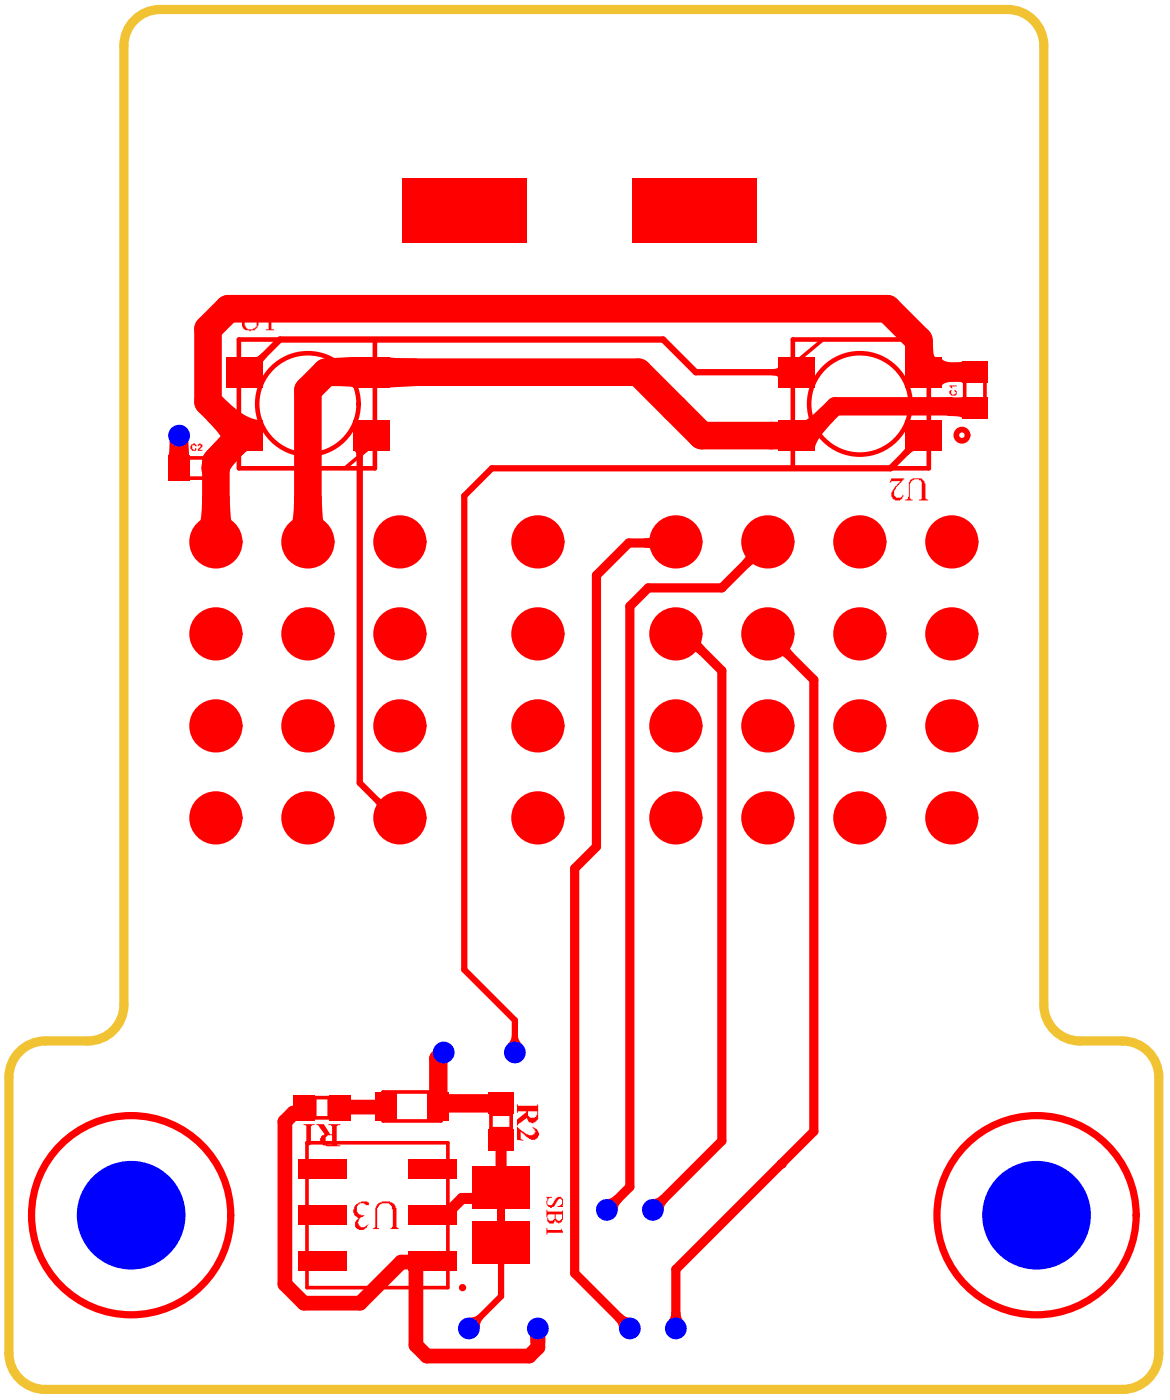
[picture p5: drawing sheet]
<svg xmlns="http://www.w3.org/2000/svg" width="108mm" height="129mm" viewBox="0 0 108 129" stroke-linecap="round" stroke-linejoin="round" font-family="sans-serif">
<path d="M12.4 1.8a3.3 3.3 0 0 1 2.3-.9h78a3.3 3.3 0 0 1 3.3 3.3v88.2a3.3 3.3 0 0 0 3.3 3.3h3.9a3.3 3.3 0 0 1 3.4 3.4v25.4a3.3 3.3 0 0 1-3.4 3.3h-99a3.3 3.3 0 0 1-3.4-3.3v-25.4a3.3 3.3 0 0 1 3.4-3.4h3.9a3.3 3.3 0 0 0 3.3-3.3v-88.2a3.3 3.3 0 0 1 1-2.4z" fill="none" stroke="#f1c232" stroke-width=".85"/>
<g fill="#f00">
<path d="M71 33.9h.2a.33 .33 0 0 0 .4-.2v1.1a.44 .44 0 0 0-.6-.3z"/>
<path d="M83.3 40.9l1 .6a.85 .85 0 0 0-.8 .4l-.7-.2 .5-.5z"/>
<path d="M83.2 31.3h2.6v1.2l.2 .3h-2.8z"/>
<path d="M86.6 32.8v.2l.4 .2 1.2 .2v1.7l-1.2 .1-.3 .1-.1 .3z"/>
<path d="M73.1 38.7a.73 .73 0 0 0 1.1-.1l1.3-1.1 1.2 1.2-.3 .3a6.1 6.1 0 0 0-1.3 1.8l-.2 .7z"/>
<path d="M15.6 40.2h1.7l.1 1.7h-1.9l.1-.4z"/>
<path d="M21.3 39.2l1.3 2.3-.4 .4a6.4 6.4 0 0 0-1.3 1.7l-.1 .6-2-2.3z"/>
<path d="M45.5 115.7h1.2a.45 .45 0 0 0-.3 .6h-.6v-.2a.33 .33 0 0 0-.3-.4z"/>
<path d="M32.5 41.5h1.2a.45 .45 0 0 0-.3 .6h-.6v-.3a.33 .33 0 0 0-.3-.3z"/>
<path d="M20.8 39.5l2 2-2 1.8-1.8-1.8z"/>
<path d="M20.8 36.9a5 5 0 0 0 3.3 1.8l-3.3 2.8a4.1 4.1 0 0 0-1.4-2.5l-.4-.3z"/>
<path d="M30 33l2.5-.2v2.8h-.4l-2.1-.1z"/>
<path d="M35.8 32.8l.4 .1 2.1 .1v2.5l-2.5 .1z"/>
<path d="M23.3 32.8a.48 .48 0 0 0 .6-.2l.2-.2 .5 .4a.86 .86 0 0 0-.5 .8z"/>
<path d="M87.4 36.6h1.1v1.9l-.3-.2h-.8z"/>
<path d="M86.8 33.4l1.5-.1 .2-.1v2l-.6-.1h-1.1z"/>
<path d="M68.6 50.6l1.2 1.2a.96 .96 0 0 0-1 .4l-.5-.6a.96 .96 0 0 0 .3-1z"/>
<path d="M59.2 49.5a.91 .91 0 0 0 1-.4l.1 1.7a1.01 1.01 0 0 0-1-.4z"/>
<path d="M64.3 58.5l.1 .5 .4 .5-.4 .8a.7 .7 0 0 0-.9-.3z"/>
<path d="M72.6 59.1a.96 .96 0 0 0 .4 1l-.6 .6a.96 .96 0 0 0-1-.4z"/>
<path d="M34.8 73.4l.4 .2h.3l-.7 .9v-.3l-.3-.4z"/>
<path d="M18.6 45.6h2.5l.1 2 .3 .9h-3.3l.3-.9z"/>
<path d="M27 45.6h2.6l.1 2 .3 .9h-3.3l.3-.9z"/>
<path d="M57.2 120.8l.3 .3 .4 .1-1 1-.1-.4-.2-.4z"/>
<path d="M61.7 120.7h.9v.4l.3 .4h-1.4l.2-.4z"/>
<path d="M48.8 122.9h1.4l-.1 .6h-1.3z"/>
<path d="M43.1 121.2l.5-.1 .4-.2 .4 .4-.2 .4-.1 .5z"/>
<path d="M47.1 95.2h.5l.1 .5 .3 .4h-1.3l.3-.4z"/>
<path d="M55.8 110.3l.4-.1 .4-.3 .6 .6-.3 .4-.1 .4z"/>
<path d="M60 110.3l.4-.1 .4-.3 .6 .6-.3 .4-.1 .4z"/>
<path d="M69.4 49.9l1.2 1.1-.5 .1-.5 .3-.6-.6 .3-.4z"/>
<path d="M60.3 49.5l.5-.1 .4-.3 .2 1.6-.5-.2-.5-.1z"/>
<path d="M71.8 58.3l.1 .5 .3 .5-.6 .6-.4-.3-.6-.1z"/>
<path d="M63.2 57.8l.6 .7-.2 1a.65 .65 0 0 0-.8-.2z"/>
<path d="M35.4 73.9a.95 .95 0 0 0 1 .2l-.8 1.5-.2-.7-.3-.4z"/>
<path d="M85.8 33.3l2.6 .1v1.7h-2.6z"/>
<path d="M71.7 39.1l.4 .1h.7v1.7l-.7 .1-.4 .1z"/>
</g>
<path d="M62.3 37.4l-.2 .2M84.9 34.2h.1M89.6 37.5l-.1-.1h-2.1h-10.6l-2.1 2.1h-1.4l-.5 .6h-1.9M89.6 34.2h-4.7M16.5 40.1l-.1 2.9M40.8 96.9l-.5 .5v4.4M46.1 101.5h-5.6l-.2 .1" fill="none" stroke="#f00" stroke-width="1.7"/>
<path d="M84.9 34.2h-.3l-.1-.1v-2.8l-2.9-2.9h-60.6l-1.9 1.9v6.7l3.1 3.1M19.8 43h.1M22.2 40.1h.3M22.2 40.1l-2.3 2.3v7.4M71.9 40.1h-7.4l-5.8-5.9h-28.7l-1.7 1.7v13.9" fill="none" stroke="#f00" stroke-width="2.5"/>
<path d="M84.9 40.1l-3 3h-36.7l-2.5 2.5v43.6l4.7 4.6v3M46.1 113.8v5.4l-3 3" fill="none" stroke="#f00" stroke-width=".57"/>
<path d="M22.5 34.2h.2l3-3h35.3l3 3h7.9M34.1 40.1l-1 1v30.9l3.2 3.2h.5" fill="none" stroke="#f00" stroke-width=".58"/>
<path d="M26.2 118.1l1.7 1.8M27 102.4l-.8 .8M35.5 101.8l-4.2 .1M38.5 116l-.1 .1M38.5 116l-.2 .2M38.5 116h1.3M38.3 123.7l.9 1M49.5 122.2v1.7l-.8 .8" fill="none" stroke="#f00" stroke-width="1.4"/>
<path d="M36.8 74.8v.4M41.5 111.2v.2M42.5 110.2h1.4M44.9 109.2h1.2M46.1 104.8v3.9l-.3 .4" fill="none" stroke="#f00" stroke-width="1"/>
<path d="M62.1 49.9h-4.3l-2.9 3v25l-2.1 2v37.2l5.1 5.1M70.6 58.3l4.2 4.2v41.6l-3 3M66.4 61.7v43.2l-6.4 6.4M62.2 116.7v5.5" fill="none" stroke="#f00" stroke-width=".85"/>
<circle cx="71.8" cy="107.1" r=".42" fill="#f00"/>
<path d="M62.2 58.3h.8l3.4 3.4M66.4 54.1h-6.8l-1.7 1.7v53.4l-2.1 2.1M71.8 107.1l-9.6 9.6" fill="none" stroke="#f00" stroke-width=".85"/>
<circle cx="70.6" cy="49.8" r=".42" fill="#f00"/>
<path d="M62.2 49.8l-.1 .1M70.6 49.8l-4.2 4.3" fill="none" stroke="#f00" stroke-width=".85"/>
<path d="M40.8 96.8v.1M40.3 101.6v.2" fill="none" stroke="#f00" stroke-width="1.7"/>
<path d="M41.5 111.4l-.4 .4h-1.3M42.5 110.2l-1 1M44.9 109.2l-1 1" fill="none" stroke="#f00" stroke-width="1"/>
<path d="M26.2 103.2v14.9M27.9 101.9v.1l-.3 .4h-.6M38.3 116.2v7.5M38.4 116.1h-1.5l-3.8 3.8h-5.2M39.2 124.7h9.5" fill="none" stroke="#f00" stroke-width="1.4"/>
<g fill="#00f">
<circle cx="57.9" cy="122.2" r="1"/>
<circle cx="62.2" cy="122.2" r="1"/>
<circle cx="49.5" cy="122.2" r="1"/>
<circle cx="43.1" cy="122.2" r="1"/>
<circle cx="40.8" cy="96.8" r="1"/>
<circle cx="16.5" cy="40.1" r="1"/>
<circle cx="47.3" cy="96.8" r="1"/>
<circle cx="19.9" cy="75.2" r="1.19"/>
<circle cx="95.3" cy="111.8" r="5"/>
<circle cx="12.1" cy="111.8" r="5"/>
<circle cx="55.8" cy="111.3" r="1"/>
<circle cx="60" cy="111.3" r="1"/>
<circle cx="49.5" cy="49.8" r="1.19"/>
<circle cx="49.5" cy="58.3" r="1.19"/>
<circle cx="49.5" cy="66.8" r="1.19"/>
<circle cx="49.5" cy="75.2" r="1.19"/>
<circle cx="79.1" cy="49.8" r="1.19"/>
<circle cx="87.5" cy="49.8" r="1.19"/>
<circle cx="62.2" cy="75.2" r="1.19"/>
<circle cx="70.6" cy="75.2" r="1.19"/>
<circle cx="87.5" cy="75.2" r="1.19"/>
<circle cx="70.6" cy="49.8" r="1.19"/>
<circle cx="62.2" cy="66.8" r="1.19"/>
<circle cx="70.6" cy="66.8" r="1.19"/>
<circle cx="62.2" cy="49.8" r="1.19"/>
<circle cx="79.1" cy="58.3" r="1.19"/>
<circle cx="87.5" cy="58.3" r="1.19"/>
<circle cx="87.5" cy="66.8" r="1.19"/>
<circle cx="79.1" cy="66.8" r="1.19"/>
<circle cx="70.6" cy="58.3" r="1.19"/>
<circle cx="79.1" cy="75.2" r="1.19"/>
<circle cx="62.2" cy="58.3" r="1.19"/>
<circle cx="36.8" cy="75.2" r="1.19"/>
<circle cx="28.3" cy="75.2" r="1.19"/>
<circle cx="28.3" cy="66.8" r="1.19"/>
<circle cx="19.9" cy="49.8" r="1.19"/>
<circle cx="19.9" cy="58.3" r="1.19"/>
<circle cx="28.3" cy="58.3" r="1.19"/>
<circle cx="36.8" cy="58.3" r="1.19"/>
<circle cx="36.8" cy="66.8" r="1.19"/>
<circle cx="19.9" cy="66.8" r="1.19"/>
<circle cx="28.3" cy="49.8" r="1.19"/>
<circle cx="36.8" cy="49.8" r="1.19"/>
</g>
<g fill="#f00">
<path d="M71.6 32.8h3.3v2.8h-3.3z" fill-rule="evenodd"/>
<path d="M83.2 32.8h3.4v2.9h-3.4z" fill-rule="evenodd"/>
<path d="M71.6 38.6h3.3v2.9h-3.3z" fill-rule="evenodd"/>
<path d="M83.2 38.6h3.4v2.9h-3.4z" fill-rule="evenodd"/>
<path d="M37.6 110.9h4.4v1.7h-4.4z" fill-rule="evenodd"/>
<path d="M37.6 106.7h4.4v1.7h-4.4z" fill-rule="evenodd"/>
<path d="M27.4 106.7h4.4v1.7h-4.4z" fill-rule="evenodd"/>
<path d="M27.4 110.9h4.4v1.7h-4.4z" fill-rule="evenodd"/>
<path d="M27.4 115.1h4.4v1.8h-4.4z" fill-rule="evenodd"/>
<path d="M37.6 115.1h4.4v1.8h-4.4z" fill-rule="evenodd"/>
<path d="M30.3 100.7h2v2.3h-2z" fill-rule="evenodd"/>
<path d="M26.9 100.7h2v2.3h-2z" fill-rule="evenodd"/>
<path d="M34.5 100.4h2v2.7h-2z" fill-rule="evenodd"/>
<path d="M39.3 100.4h2v2.7h-2z" fill-rule="evenodd"/>
<path d="M15.4 41.9h2v2.3h-2z" fill-rule="evenodd"/>
<path d="M18.8 41.9h2v2.3h-2z" fill-rule="evenodd"/>
<path d="M37 16.4h11.4v5.9h-11.4z" fill-rule="evenodd"/>
<path d="M58.1 16.4h11.5v5.9h-11.5z" fill-rule="evenodd"/>
<path d="M44.9 100.5h2.3v2h-2.3z" fill-rule="evenodd"/>
<path d="M44.9 103.8h2.3v2h-2.3z" fill-rule="evenodd"/>
<path d="M45.7 110.7h.7v2.1h-.7z" fill-rule="evenodd"/>
<path d="M43.4 112.4h5.3v3.9h-5.3z" fill-rule="evenodd"/>
<path d="M43.4 107.3h5.3v3.9h-5.3z" fill-rule="evenodd"/>
<path d="M32.5 38.6h3.3v2.9h-3.3z" fill-rule="evenodd"/>
<path d="M20.8 38.6h3.4v2.9h-3.4z" fill-rule="evenodd"/>
<path d="M32.5 32.8h3.3v2.8h-3.3z" fill-rule="evenodd"/>
<path d="M20.8 32.8h3.4v2.8h-3.4z" fill-rule="evenodd"/>
<path d="M88.5 36.5h2.3v2h-2.3z" fill-rule="evenodd"/>
<path d="M88.5 33.2h2.3v2h-2.3z" fill-rule="evenodd"/>
</g>
<g fill="#f00">
<circle cx="49.5" cy="75.2" r="2.12"/>
<circle cx="49.5" cy="58.3" r="2.12"/>
<circle cx="49.5" cy="66.8" r="2.12"/>
<circle cx="49.5" cy="49.8" r="2.12"/>
<circle cx="87.5" cy="75.2" r="2.12"/>
<circle cx="87.5" cy="58.3" r="2.12"/>
<circle cx="87.5" cy="49.8" r="2.12"/>
<circle cx="70.6" cy="75.2" r="2.12"/>
<circle cx="79.1" cy="75.2" r="2.12"/>
<circle cx="79.1" cy="58.3" r="2.12"/>
<circle cx="79.1" cy="66.8" r="2.12"/>
<circle cx="87.5" cy="66.8" r="2.12"/>
<circle cx="79.1" cy="49.8" r="2.12"/>
<circle cx="70.6" cy="49.8" r="2.12"/>
<circle cx="62.2" cy="49.8" r="2.12"/>
<circle cx="62.2" cy="75.2" r="2.12"/>
<circle cx="62.2" cy="58.3" r="2.12"/>
<circle cx="62.2" cy="66.8" r="2.12"/>
<circle cx="70.6" cy="66.8" r="2.12"/>
<circle cx="70.6" cy="58.3" r="2.12"/>
<circle cx="36.8" cy="75.2" r="2.12"/>
<circle cx="28.3" cy="66.8" r="2.12"/>
<circle cx="28.3" cy="75.2" r="2.12"/>
<circle cx="19.9" cy="75.2" r="2.12"/>
<circle cx="19.9" cy="49.8" r="2.12"/>
<circle cx="28.3" cy="58.3" r="2.12"/>
<circle cx="19.9" cy="58.3" r="2.12"/>
<circle cx="19.9" cy="66.8" r="2.12"/>
<circle cx="36.8" cy="58.3" r="2.12"/>
<circle cx="28.3" cy="49.8" r="2.12"/>
<circle cx="36.8" cy="49.8" r="2.12"/>
<circle cx="36.8" cy="66.8" r="2.12"/>
</g>
<path d="M22 31.2h12.5v11.9h-12.5zM72.9 31.2h12.5v11.9h-12.5z" fill="none" stroke="#f00" stroke-width=".42"/>
<g fill="none" stroke="#f00" stroke-width=".33">
<path d="M75.7 31.2l-2.8 2.4M88.7 34.2h1.9v3.5h-1.9zM88.7 37h1.9M88.7 34.9h1.9M16.3 42.1h3.5v1.9h-3.5zM17 42.1v1.9M19.1 42.1v1.9M34.5 40.7l-2.8 2.4M27.9 101h3.5v1.8h-3.5zM28.2 105.1h13v13.3h-13zM28.9 101v1.8M30.3 101v1.8"/>
<path d="M35.2 100.4h5.4v2.7h-5.4zM45.2 101.4h1.8v3.4h-1.8zM45.2 103.8h1.8M45.2 102.5h1.8"/>
</g>
<path d="M38.2 17.5h9v3.8h-9zM59.3 17.5h9.1v3.8h-9.1zM46.1 110.1v3.3" fill="none" stroke="#f00" stroke-width=".67"/>
<g fill="#f00">
<path d="M43.4 112.4h5.3v3.9h-5.3z" fill-rule="evenodd"/>
<path d="M43.4 107.3h5.3v3.9h-5.3z" fill-rule="evenodd"/>
</g>
<g fill="#f00">
<path d="M83.7 44.2l.2-.1v-.1h.4a.38 .38 0 0 1 .6 .2v.1a.56 .56 0 0 1 .2 .5v1.1h.3v.1h-.9v-.1h.3v-1.1a.56 .56 0 0 0-.2-.6 .64 .64 0 0 0-.7 0 .64 .64 0 0 0-.2 .6v1.1h.2v.1h-.7l.4-.3v-1.4h.1z"/>
<path d="M82 44h1.2l-.4 .4a1.23 1.23 0 0 0-.6 1.2h.1a.36 .36 0 0 0 .6 .1l.2-.3v.1a.56 .56 0 0 1-.7 .5 .56 .56 0 0 1-.4-.6l.2-.6 .6-.5h-.8l-.2 .1z"/>
<path d="M34.7 110.8a1.44 1.44 0 0 1 1.5-.1l.2 .2v.2h.1v1.8l.3 .1h-1.1h.3l.1-.2v-1.5l-.1-.1v-.3l-.1-.1a.44 .44 0 0 0-.6-.1h-.1a.77 .77 0 0 0-.5 .9v1.4h.3h-.8l.3-.1v-1.8z"/>
<path d="M32.7 110.8a.93 .93 0 0 1 1.2-.2v.2h-.2a.51 .51 0 0 0-.8 0 .51 .51 0 0 0 .1 .8v.1l.5 .1v.1a.59 .59 0 0 0-.5 .8h.1a.34 .34 0 0 0 .6 0l.1-.2 .1 .1-.1 .2a.59 .59 0 0 1-1.1 .1v-.1a.6 .6 0 0 1 .2-.7l.1-.1-.3-.1v-.1a.48 .48 0 0 1-.1-.7z"/>
<path d="M27.9 103.4h1v.1h-.2l-.1 .1v1.4l.1 .1h.2l-.6 .3h-.1v-1.8l-.3-.1z"/>
<path d="M17.6 40.9l.3-.1 .2 .2h-.2a.19 .19 0 0 0-.2 0 .19 .19 0 0 0 .1 .3v.1h.1v-.2l.2 .1a.31 .31 0 0 1-.4 .2 .31 .31 0 0 1-.2-.4z"/>
<path d="M18.2 40.9h.1a.22 .22 0 0 1 .2 0 .22 .22 0 0 1 .1 .2l-.2 .2v.1h.2v.1h-.4v-.2l.2-.2v-.1h-.2z"/>
<path d="M44.5 18.4h.8l-.2 .1v1.8h.4l.2-.2v-.1h.1v.4h-1.7v-.4h.1a.3 .3 0 0 0 .3 .3h.3v-1.8z"/>
<path d="M41.4 18.5l.3-.1h.5v.2h-.2a.4 .4 0 0 0-.6 .1 .4 .4 0 0 0 .1 .6l.1 .1h.3v.1a.44 .44 0 0 0-.4 .5v.1a.38 .38 0 0 0 .5 .1l.1-.2 .1 .1-.2 .3h-.2v.1h-.3v-.1a.32 .32 0 0 1-.3-.4l.3-.5a.35 .35 0 0 1-.4-.5v-.2z"/>
<path d="M39.8 18.5h.2a.42 .42 0 0 1 .7 0v.2l-.3-.1a.24 .24 0 0 0-.3-.1 .24 .24 0 0 0-.2 .2 .34 .34 0 0 0 0 .6l.4 .3h.3l-.3 .8h-.8l.2-.3h.6l.1-.2-.3-.1a.77 .77 0 0 1-.5-.9h.1v-.2z"/>
<path d="M65.7 18.4h.9a.3 .3 0 0 0-.4 .4v1.5h.5l.2-.3h.1l-.1 .4h-1.6v-.4h.1v.1l.2 .2h.4v-1.8z"/>
<path d="M62.5 18.5h.2a.45 .45 0 0 1 .7 .1h-.3v-.1a.38 .38 0 0 0-.5 .2h-.1a.46 .46 0 0 0 .3 .6v.1h.3v.1a.45 .45 0 0 0-.4 .2 .45 .45 0 0 0 .1 .5 .46 .46 0 0 0 .6-.2v.1l-.3 .3a.45 .45 0 0 1-.7-.2v-.3l.3-.3-.4-.2v-.4v-.2z"/>
<path d="M47.5 103.7l.3 .2 .6 .3a.56 .56 0 0 0 .6 .2l.2-.2v-.4l-.2-.1h.1a.42 .42 0 0 1 .4 .5h.1a.61 .61 0 0 1-.8 .6h-.2v-.1l-.2-.1-.5-.5v.7h.2v.1l-.6-.1z"/>
<path d="M50.3 110.1h.5v.1h-.3l-.1 .2a.24 .24 0 0 0-.1 .3 .24 .24 0 0 0 .3 .1h.2l.2-.4a.45 .45 0 0 1 .5-.3l.1 .1a.44 .44 0 0 1 .2 .6h-.1l.1 .2h-.5v-.1a.34 .34 0 0 0 .4-.4v-.1a.22 .22 0 0 0-.3-.2 .22 .22 0 0 0-.1 .3h-.1v.2h-.1l-.1 .2-.2 .1v.1a.51 .51 0 0 1-.5-.8z"/>
<path d="M50.3 113v.1h1.3v-.1l.2 .4h-1.5v.1z"/>
<path d="M21.9 28.3h.9v.1l-.3 .1v1.5h.1a.32 .32 0 0 0 .4 .3h.3v-.1a.32 .32 0 0 0 .3-.4v-1.3l-.3-.1v-.1h.7v.1l-.2 .1v1.5h-.1v.1l-.3 .3h-.3l-.1 .1-.2-.1a.63 .63 0 0 1-.6-.9v-.9v-.2h-.3z"/>
<path d="M24.4 28.6l.6-.3v2h.2v.1h-.8v-.1h.3v-1.7z"/>
<path d="M87.4 35.9l.2 .1h-.1v.1a.22 .22 0 0 0 .2 .2 .22 .22 0 0 0 .2-.3h-.2l.1-.1a.28 .28 0 0 1 .2 .4 .28 .28 0 0 1-.4 .1l-.1-.1a.24 .24 0 0 1-.2-.2 .24 .24 0 0 1 .1-.2z"/>
<path d="M87.3 35.5h.7h-.4v.2h-.1z"/>
<path d="M47.9 74.8h.8v.2l-.1-.2h-.2v.9h.1h-.4h.1v-.9h-.2l-.1 .2z"/>
<path d="M49.7 74.9l.1-.1a.25 .25 0 0 1 .3 0 .25 .25 0 0 1 .1 .3l-.2 .4-.3 .1h.6l-.1 .1h-.6l.4-.4a.24 .24 0 0 0 .1-.3 .24 .24 0 0 0-.3-.1l-.1 .2z"/>
<path d="M50.6 74.8h.4l-.1 .1h-.3v.2a.32 .32 0 0 1 .3 .4v.1l-.2 .1v.1h-.2l-.1-.2 .3 .1a.26 .26 0 0 0 .1-.3 .26 .26 0 0 0-.2-.2v-.1h-.2z"/>
<path d="M47.9 57.9h.7l.1 .1-.1-.1h-.3v.9h.2h-.4h.1v-.9h-.2l-.1 .1z"/>
<path d="M49.7 57.9h.1v-.1a.35 .35 0 0 1 .4 .5l-.5 .4h.5l.1-.1-.1 .2h-.6l.3-.3a.33 .33 0 0 0 .1-.5h-.3v.1z"/>
<path d="M50.5 57.9h.5l-.3 1h-.1l.2-.9h-.3l-.1 .1-.1-.1z"/>
<path d="M47.9 66.3h.7v.2v-.2h-.3v1h.2h-.4h.1v-1h-.2l-.1 .2z"/>
<path d="M49.7 66.3h.1h.2a.27 .27 0 0 1 .2 .3 .27 .27 0 0 1-.2 .2l-.1 .3-.2 .1h.5l.1-.1-.1 .2h-.6l.3-.3 .2-.4a.22 .22 0 0 0-.2-.2 .22 .22 0 0 0-.2 .2h-.1h.1z"/>
<path d="M47.9 49.4h.7l.1 .2-.1-.2h-.3v.9h.2h-.4h.1v-.9h-.2l-.1 .2z"/>
<path d="M49.7 49.4h.1a.25 .25 0 0 1 .4 .1 .25 .25 0 0 1-.1 .3l-.1 .3-.3 .2h.5l.1-.1-.1 .1h-.6l.4-.4a.24 .24 0 0 0 .1-.3 .24 .24 0 0 0-.3-.1l-.1 .2z"/>
<path d="M86.4 74.8h.8v.3h-.1v-.2h-.3v.7l.2 .2h-.5v-.1h.2v-.8h-.3v.2z"/>
<path d="M88.2 74.9l.3-.1v.9h.2v.1h-.5v-.1h.2v-.8z"/>
<path d="M86.4 57.9h.7v.1l-.3-.1v.9h.2h-.5h.1v-.9h-.1l-.2 .1z"/>
<path d="M88.2 57.9h.1v-.1l.3 .1v.3l-.1 .1a.26 .26 0 0 1 .2 .3 .26 .26 0 0 1-.3 .2v.1h-.2l-.1-.1 .1-.1a.24 .24 0 0 0 .2 .1 .24 .24 0 0 0 .2-.2l-.1-.2h-.3v-.1l.3-.1a.19 .19 0 0 0-.1-.2 .19 .19 0 0 0-.2 0h-.1h.1z"/>
<path d="M86.3 49.4h.8v.3v-.2h-.3v.8l.1 .1h-.4v-.1h.1v-.8h-.2l-.1 .2z"/>
<path d="M69 74.8h.9v.2l-.2-.2h-.2v.9h.1h-.4h.2v-.9h-.2l-.2 .2z"/>
<path d="M70.9 74.9l.2-.2v1h.2h-.4h.2v-.8z"/>
<path d="M71.7 74.8l.1-.1 .1 .1a.17 .17 0 0 1 .2 .2 .17 .17 0 0 1-.2 .1v.1h.2a.34 .34 0 0 1-.3 .5v.1h-.1l-.1-.2 .2 .1a.22 .22 0 0 0 .2-.2 .22 .22 0 0 0-.3-.2l.2-.2v-.2h-.2l-.1 .1z"/>
<path d="M77.5 74.8h.8v.2l-.1-.2h-.3v.9h.2h-.4h.1v-.9h-.2l-.1 .2z"/>
<path d="M79.4 74.9l.2-.2v1h.2h-.4h.1v-.8z"/>
<path d="M77.5 57.9h.8v.2v-.1h-.3v.8h.2v.1h-.5l.1-.1v-.8h-.2v.1h-.1z"/>
<path d="M79.4 57.9a.34 .34 0 0 1 .5 .2l-.1 .3-.4 .3h.5v-.1v.3h-.6l.2-.3a.56 .56 0 0 0 .2-.6h-.3v.1h-.1z"/>
<path d="M80.1 58l.4-.1v.9v.1h-.3l.1-.1v-.8z"/>
<path d="M77.5 66.3h.8v.2l-.1-.2h-.3v1h.2h-.4l.1-.1v-.9h-.2l-.1 .2z"/>
<path d="M79.3 66.3h.1h.2a.28 .28 0 0 1 .2 .3 .28 .28 0 0 1-.2 .2l-.1 .3-.1 .1h.4l.1-.1-.1 .2h-.6l.3-.3v-.2h.1l.1-.2a.22 .22 0 0 0-.2-.2 .22 .22 0 0 0-.2 .2h-.1z"/>
<path d="M86.3 66.3h.8v.3v-.2h-.3v.9l.1 .1h-.4v-.1h.1v-.9h-.2l-.1 .2z"/>
<path d="M88.1 66.4l.2-.1a.22 .22 0 0 1 .3 .1 .22 .22 0 0 1 0 .3v.1l-.4 .4h.5v-.1v.3h-.6l.2-.5a.27 .27 0 0 0 .2-.3 .27 .27 0 0 0-.3-.2l-.1 .2z"/>
<path d="M77.5 49.4h.8v.3v-.2h-.4v.8h.2v.1h-.4v-.1h.1v-.8h-.3v.2z"/>
<path d="M79.4 49.4h.2a.34 .34 0 0 1 0 .6l-.2 .3h.4l.1-.1-.1 .2h-.6l.4-.5a.24 .24 0 0 0 .1-.3 .24 .24 0 0 0-.3-.1l-.1 .2z"/>
<path d="M80.1 49.4h.3a.34 .34 0 0 1 0 .6l-.3 .3h.4l.1-.1-.1 .2h-.6l.4-.3v-.2a.23 .23 0 0 0 .1-.3 .23 .23 0 0 0-.3-.1l-.2 .2z"/>
<path d="M69 49.4h.8v.2l-.1-.2h-.2v.9h.1h-.4h.2v-.9h-.3l-.1 .2z"/>
<path d="M70.9 49.5l.2-.2v1h.1h-.3h.2v-.7z"/>
<path d="M60.6 49.4h.7v.2l-.1-.2h-.2v.9h.2h-.5h.2v-.9h-.2l-.1 .2z"/>
<path d="M62.4 49.5l.3-.2v1h.1h-.4h.2v-.7z"/>
<path d="M60.9 74.8h.9v.2h-.1v-.2h-.3v.9h.1h-.4h.1v-.9h-.2v.2h-.1z"/>
<path d="M62.8 74.8h.5l-.4 1 .3-.9h-.4l-.1 .1z"/>
<path d="M60.9 57.9h.9v.1l-.2-.1h-.2v.9h.1h-.4h.1v-.9h-.1l-.1 .1h-.1z"/>
<path d="M60.9 66.3h.9v.2l-.2-.2h-.2v1h.2h-.4v-1h-.1l-.1 .2h-.1z"/>
<path d="M69 66.3h.8v.3v-.2h-.3v.9h.1v.1h-.4v-.1h.2v-.9h-.4v.2z"/>
<path d="M70.9 66.4l.2-.1v1l.1 .1h-.3l.2-.2v-.7z"/>
<path d="M69 57.9h.9v.1l-.2-.1h-.2v.9h.1h-.4h.2v-.9h-.3l-.1 .1z"/>
<path d="M70.9 58l.2-.2v1h.2h-.4h.2v-.8z"/>
<path d="M71.7 57.9h.5l-.1 .1h-.4v.1a.32 .32 0 0 1 .4 .5v.1l-.3 .1v.1h-.1l-.1-.2 .2 .1a.26 .26 0 0 0 .2-.3 .26 .26 0 0 0-.3-.2v-.1h-.1z"/>
<path d="M36.2 75.6h.3l-.2 .1v.3h.8l.1-.2v.4l-.1-.1h-.8v.3h.2h-.3z"/>
<path d="M36.2 74.1h.2v.4h.1a.34 .34 0 0 1 .4-.4 .34 .34 0 0 1 .3 .4v.1h-.1a.24 .24 0 0 0 0-.2 .24 .24 0 0 0-.2-.2l-.3 .2v.2l-.4-.1z"/>
<path d="M27.7 67.5h.3l-.2 .2v.2h1v-.1v.4v-.2h-1v.3l.2 .1h-.3z"/>
<path d="M27.8 66.1a.38 .38 0 0 1 .5 .2l.4 .2v-.4l-.1-.1 .2 .1v.6l-.5-.4a.24 .24 0 0 0-.2-.1 .24 .24 0 0 0-.2 .1v.2l.2 .1h-.2l-.2-.2z"/>
<path d="M27.7 76h.3v.1h-.2v.2h1v-.1v.5v-.2h-1v.2l.2 .1h-.3z"/>
<path d="M27.7 74.7h1l.1-.2v.5v-.2h-.9v.2h-.1z"/>
<path d="M19.3 76h.2l-.1 .2v.1h.9v-.1v.5v-.2h-.9v.2l.1 .1h-.2z"/>
<path d="M19.3 74.7h1v-.2v.5v-.2h-.8v.2z"/>
<path d="M19.4 73.8a.38 .38 0 0 1 .5 .2l.3 .2v-.4l-.1-.1 .2 .1v.6l-.3-.4a.33 .33 0 0 0-.5 0v.2l.1 .1h-.2v-.2h-.1z"/>
<path d="M19.3 50.6h.2l-.1 .1v.2h.8l.1-.1v.4l-.1-.2h-.8v.3l.1 .1h-.2z"/>
<path d="M19.3 49.2h1v.3l-.1-.2h-.7v.2z"/>
<path d="M19.3 48.5h1v-.1v.3h-.8z"/>
<path d="M29.2 57.9h.4h-.1v.9h.2l.1-.2h.1v.2h-.9v-.2l.1 .2h.3v-.9z"/>
<path d="M27.7 57.9l.3-.1 .1 .2-.3-.1a.24 .24 0 0 0-.1 .2 .24 .24 0 0 0 0 .2h.2v.1l-.2 .1a.24 .24 0 0 0 .1 .2 .24 .24 0 0 0 .3-.1l-.2 .2a.21 .21 0 0 1-.3 0 .21 .21 0 0 1 .1-.3v-.1a.22 .22 0 0 1-.2-.2 .22 .22 0 0 1 .2-.2z"/>
<path d="M26.7 57.9h.6l-.3 .4a.25 .25 0 0 0-.1 .3 .25 .25 0 0 0 .3 .1l.1-.1a.3 .3 0 0 1-.3 .3v-.1a.24 .24 0 0 1-.3-.1 .24 .24 0 0 1 .1-.3l.4-.4h-.5z"/>
<path d="M20.7 57.9h.4h-.1v.9h.2l.1-.2v.2h-.8v-.2l.1 .2h.2v-.9z"/>
<path d="M19.1 57.9l.4-.1v.2l-.2-.1a.22 .22 0 0 0-.2 .2 .22 .22 0 0 0 .3 .2l-.2 .2v.2h.3v-.1v.1l-.1 .2h-.2l-.2-.2v-.1l.2-.1-.2-.1v-.4z"/>
<path d="M18.3 57.9h.4h-.2v.8h.2l-.3 .2v-1z"/>
<path d="M19.3 67.2h.2l-.1 .1v.2h.9v-.1v.4v-.1h-.9v.2h.1v.1h-.2z"/>
<path d="M36.2 56.9h.1v.2h.8v-.2l-.1-.1h.2v.8h-.2v-.1h.1v-.2h-.8l-.1 .1z"/>
<path d="M36.2 58.6h.1v.2h.8v-.2l.1 .3h-.9v.2h-.1z"/>
<path d="M36.2 59.5l.9 .3v-.4v-.1h-.1l.2 .1v.5l-1-.3z"/>
<path d="M27.7 50.6h.3v.1h-.2v.2h1v.4l-.1-.2h-.9v.3h.2h-.3z"/>
<path d="M27.8 49.2a.38 .38 0 0 1 .5 .1l.4 .2v.1v-.4l-.1-.1 .2 .1v.6l-.5-.6h-.4v.2h-.1l.2 .2-.1 .1a.33 .33 0 0 1-.1-.5z"/>
<path d="M36.2 50.6h.3v.1h-.2v.2h.9v.4l-.1-.2h-.8v.3h.2h-.3z"/>
<path d="M36.2 49.2h.3l.1 .1a.34 .34 0 0 1 .6 0v.4h-.1v-.2h.1l-.1-.3h-.3l-.1 .3a.22 .22 0 0 0-.2-.2 .22 .22 0 0 0-.2 .2l.2 .2-.3-.2z"/>
<path d="M36.2 65.5l.1 .1h.8v-.3h-.1v-.1h.2v.9h-.2l.1-.1v-.3h-.8v.2h-.1z"/>
<path d="M36.2 67l.4 .4a.33 .33 0 0 0 .5-.1l-.1-.3a.3 .3 0 0 1 .2 .5 .3 .3 0 0 1-.5 0l-.3-.3v.4l.1 .1-.3-.1z"/>
<path d="M36.2 67.8h.2v.1a.21 .21 0 0 0 0 .3 .21 .21 0 0 0 .3-.2v-.1l.1 .1a.18 .18 0 0 0 .2 .2 .18 .18 0 0 0 .1-.3v-.1v.1a.24 .24 0 0 1 .1 .2 .24 .24 0 0 1-.2 .2l-.1-.1-.3 .2-.3-.1z"/>
<path d="M30.1 104.4v.1a.44 .44 0 0 0-.2 .6l.2 .2h.4v-.9zM29.1 103.4h.7l.6 .9h.1v-.7v-.1h-.3v-.1h1.1v.1h-.3v.1v1.7h.3v.1h-1.3l-.1-.1h-.2l-.1-.1a.38 .38 0 0 1-.2-.5h.1l.1-.3 .3-.1-.5-.7-.3-.1z"/>
<path d="M43 19.5a.48 .48 0 0 0-.2 .4 .48 .48 0 0 0 .3 .4h.3v-.8l-.2-.1zM43.1 18.4h.9a.3 .3 0 0 0-.3 .4v1.3l.1 .3h.2h-1a.55 .55 0 0 1-.4-.9l.1-.1h.2v-.1h.4l.1 .1v-.9z"/>
<path d="M64.1 19.5a.51 .51 0 0 0 0 .6 .51 .51 0 0 0 .5 .2v-.8h-.1v-.1zM64.3 18.4h.8l-.2 .1v1.8l.2 .1h-1.1l-.3-.3a.59 .59 0 0 1 .5-.8l.4 .1v-.6a.3 .3 0 0 0-.3-.4z"/>
<path d="M61.2 19.1v1l.6-1zM60.9 18.4h.3v.6h.8v.1l-.9 1.4h-.2v-1.4h-.2v-.1h.2z"/>
<path d="M48.6 102.2a.38 .38 0 0 0 .1 .5v.1a.56 .56 0 0 0 .6-.2h.1v-.4zM47.5 101.5l.1 .2h1.8l.1-.2v1.1a.38 .38 0 0 1-.2 .5l-.1 .1a.33 .33 0 0 1-.6-.1l-.1-.3-.8 .5-.2 .3v-.6l.9-.7v-.1h-.8l-.1 .3z"/>
<path d="M51.1 111.7a.38 .38 0 0 0 .2 .5l.1 .1a.32 .32 0 0 0 .3-.4v-.2zM50.4 111.7l-.1 .1v.2l.1 .1a.31 .31 0 0 0 .4 .2 .31 .31 0 0 0 .2-.4v-.2zM50.3 111.3v.1h1.4l.1-.1v.9h-.1v.2l-.3 .1-.4-.3v.1a.28 .28 0 0 1-.2 .2 .28 .28 0 0 1-.3-.1h-.2z"/>
<path d="M49.1 74.8v.5h.1a.26 .26 0 0 0 .1-.3 .26 .26 0 0 0-.2-.2zM48.7 74.8h.6a.28 .28 0 0 1 .2 .4 .28 .28 0 0 1-.4 .1v.4h.1h-.5h.2v-.9z"/>
<path d="M49.1 57.9v.5a.25 .25 0 0 0 .2-.3 .25 .25 0 0 0-.2-.2zM48.7 57.9h.6a.28 .28 0 0 1 .2 .4 .28 .28 0 0 1-.4 .1v.4h.1h-.5h.2v-.9z"/>
<path d="M49.1 66.3v.5a.25 .25 0 0 0 .2-.2 .25 .25 0 0 0-.2-.3zM48.7 66.3h.6a.28 .28 0 0 1 .2 .4 .28 .28 0 0 1-.4 .1v.5h.1h-.5h.2v-1z"/>
<path d="M50.5 66.8a.34 .34 0 0 0 .3 .5 .34 .34 0 0 0-.2-.5zM50.7 66.3h.3h-.2l-.1 .1-.2 .4a.24 .24 0 0 1 .2-.1 .24 .24 0 0 1 .2 .1h.1v.3l-.2 .3a.3 .3 0 0 1-.4-.4h-.1l.1-.4z"/>
<path d="M49.1 49.4v.5h.1a.26 .26 0 0 0 .1-.3 .26 .26 0 0 0-.2-.2zM48.7 49.4h.6a.28 .28 0 0 1 .2 .4 .28 .28 0 0 1-.4 .1v.4h.1h-.5h.2v-.9z"/>
<path d="M50.6 49.4l-.1 .2 .3 .2a.19 .19 0 0 0 0-.3 .19 .19 0 0 0-.2-.1zM50.5 50v.3h.1h.2a.25 .25 0 0 0 0-.3 .25 .25 0 0 0-.3 0zM50.5 49.4h.1a.25 .25 0 0 1 .3 .1 .25 .25 0 0 1 0 .3h-.1l.2 .3a.34 .34 0 0 1-.5 .2 .24 .24 0 0 1-.1-.2 .24 .24 0 0 1 .2-.2v-.1a.24 .24 0 0 1-.2-.1 .24 .24 0 0 1 .1-.3z"/>
<path d="M87.6 74.8v.1v.4a.24 .24 0 0 0 .2-.2 .24 .24 0 0 0-.1-.2zM87.2 74.8h.6a.28 .28 0 0 1 .2 .4 .28 .28 0 0 1-.4 .1v.4v.1h-.4v-.1h.2v-.9z"/>
<path d="M87.6 57.9l-.1 .1v.3l.1 .1v-.1h.2v-.3zM87.2 57.9h.6a.28 .28 0 0 1 .2 .4 .28 .28 0 0 1-.4 .1h-.1v.4h.1h-.4h.2v-.8z"/>
<path d="M87.6 49.4l-.1 .1v.4h.1l.2-.1-.1-.3zM87.2 49.4h.4a.26 .26 0 0 1 .3 .1 .26 .26 0 0 1 0 .3l-.1 .1h-.3v.4h.1v.1h-.4l.1-.1v-.9z"/>
<path d="M88.4 49.5l-.3 .5h.3zM88.5 49.4h.1v.6h.1l-.1 .1v.3h-.2v-.3h-.4z"/>
<path d="M70.2 74.8v.5a.26 .26 0 0 0 .3-.1 .26 .26 0 0 0 0-.3zM70 74.8h.6l.1 .3h-.1v.2h-.4v.4h.2h-.4v-.9z"/>
<path d="M78.7 74.8v.5a.25 .25 0 0 0 .2-.2 .25 .25 0 0 0-.2-.3zM78.3 74.8h.6a.28 .28 0 0 1 .2 .4 .28 .28 0 0 1-.4 .1v.4h.1h-.5h.2v-.9z"/>
<path d="M80.2 74.8v.1a.24 .24 0 0 0-.1 .3 .24 .24 0 0 0 .3 .1h.1a.34 .34 0 0 0-.3-.5zM80.2 74.7a.46 .46 0 0 1 .4 .6l-.1 .3-.5 .2v-.1h.2l.2-.1 .1-.3-.2 .1a.3 .3 0 0 1-.3-.2 .3 .3 0 0 1 0-.3z"/>
<path d="M78.7 58v.4h.1a.22 .22 0 0 0 .2-.2 .22 .22 0 0 0-.2-.2v-.1zM78.4 57.9h.4a.3 .3 0 0 1 .4 .1 .3 .3 0 0 1-.1 .4h-.4v.4h.1v.1h-.4l.2-.2v-.7z"/>
<path d="M78.7 66.3v.5a.25 .25 0 0 0 .2-.2 .25 .25 0 0 0-.2-.3zM78.3 66.3h.6a.28 .28 0 0 1 .2 .4 .28 .28 0 0 1-.4 .1v.5h.1h-.5h.2v-1z"/>
<path d="M80.2 66.3l-.1 .5a.34 .34 0 0 0 .3 .5l.1-.1v-.4a.34 .34 0 0 0-.3-.5zM80.1 66.3h.3l.1 .1v.2h.1v.4h-.1a.3 .3 0 0 1-.3 .4l-.2-.2v-.2h-.1a.56 .56 0 0 1 .2-.6z"/>
<path d="M87.6 66.3l-.1 .1v.4h.1l.2-.1-.1-.3zM87.2 66.3h.4a.3 .3 0 0 1 .4 .4l-.2 .1h-.3v.5h.1v.1h-.4l.1-.1v-1z"/>
<path d="M78.7 49.4v.5h.1a.24 .24 0 0 0 .1-.2 .24 .24 0 0 0-.1-.2zM78.3 49.4h.6a.28 .28 0 0 1 .2 .4 .28 .28 0 0 1-.4 .1v.4l.1 .1h-.5v-.1h.2v-.9z"/>
<path d="M70.2 49.4v.5a.25 .25 0 0 0 .3-.2 .25 .25 0 0 0-.3-.3zM69.9 49.4h.6a.28 .28 0 0 1 .1 .4 .28 .28 0 0 1-.4 .1v.4h.1h-.4h.1v-.9z"/>
<path d="M71.7 49.8a.34 .34 0 0 0 .2 .5h.1a.34 .34 0 0 0-.3-.5zM71.8 49.4l.4-.1v.1h-.3l-.2 .4a.24 .24 0 0 1 .2-.1 .24 .24 0 0 1 .2 .2h.1v.3l-.3 .2a.3 .3 0 0 1-.3-.3h-.1l.1-.4z"/>
<path d="M61.8 49.4v.5a.25 .25 0 0 0 .2-.2 .25 .25 0 0 0-.2-.3zM61.4 49.4h.6a.28 .28 0 0 1 .2 .4 .28 .28 0 0 1-.4 .1v.4h-.4h.2v-.9z"/>
<path d="M63.3 49.4l-.1 .4a.34 .34 0 0 0 .2 .5h.1v-.4a.34 .34 0 0 0-.2-.5zM63.2 49.4l.2-.1 .2 .2v.2h.1v.4h-.1a.3 .3 0 0 1-.3 .3l-.2-.1v-.2h-.1a.56 .56 0 0 1 .2-.6z"/>
<path d="M62.1 74.8v.4h.2a.17 .17 0 0 0 .1-.1 .17 .17 0 0 0-.1-.2v-.1zM61.8 74.8h.7v.2h.1a.32 .32 0 0 1-.4 .3h-.1v.4h.2h-.5h.1v-.9z"/>
<path d="M62.1 57.9v.4l.1 .1 .1-.1a.17 .17 0 0 0 .1-.2 .17 .17 0 0 0-.1-.1v-.1zM61.8 57.9h.5a.3 .3 0 0 1 .3 .3l-.2 .2h-.3v.4h.2h-.5h.1v-.9z"/>
<path d="M62.9 57.9v.1h-.1l.1 .1a.19 .19 0 0 0 0 .3 .19 .19 0 0 0 .3-.1l-.1-.4zM62.8 57.9h.1v-.1l.2 .1a.44 .44 0 0 1 .2 .6l-.3 .3-.3 .1 .1-.1a.32 .32 0 0 0 .3-.4 .24 .24 0 0 1-.3 .1 .24 .24 0 0 1-.1-.3z"/>
<path d="M62.1 66.3v.5h.1h.1a.17 .17 0 0 0 .1-.2 .17 .17 0 0 0-.1-.2v-.1zM61.8 66.3h.4a.32 .32 0 0 1 .4 .4l-.2 .1h-.3v.5h.2h-.5h.1v-1z"/>
<path d="M62.9 66.3v.3l.1 .2v-.1a.18 .18 0 0 0 .2-.2 .18 .18 0 0 0-.3-.2zM62.9 66.8a.25 .25 0 0 0 0 .4 .25 .25 0 0 0 .3 .1v-.3zM62.8 66.3h.1h.2a.17 .17 0 0 1 .2 .2 .17 .17 0 0 1-.2 .2v.1a.22 .22 0 0 1 .2 .3 .22 .22 0 0 1-.2 .2v.1h-.2l-.2-.3 .2-.3-.1-.1z"/>
<path d="M70.2 66.3l-.1 .1v.4h.2a.24 .24 0 0 0 .2-.1 .24 .24 0 0 0-.1-.3zM69.9 66.3h.5a.28 .28 0 0 1 .2 .4 .28 .28 0 0 1-.4 .1h-.1v.4l.2 .2h-.4v-.1h.1v-1z"/>
<path d="M71.9 66.4l-.3 .5h.3zM71.9 66.3h.1v.6h.2v.1h-.2v.4h-.1v-.4h-.4z"/>
<path d="M70.2 57.9v.5h.1a.26 .26 0 0 0 .2-.3 .26 .26 0 0 0-.3-.2zM69.9 57.9h.6a.28 .28 0 0 1 .1 .4 .28 .28 0 0 1-.4 .1v.4h.1h-.4h.1v-.9z"/>
<path d="M36.4 75l-.1 .1v.2h.4v-.2l-.1-.1zM36.4 74.8h.1a.32 .32 0 0 1 .3 .4l-.1 .1h.4l.1-.2v.5l-.1-.2h-.8v.2h-.1v-.6z"/>
<path d="M27.8 67v.2h.5a.19 .19 0 0 0-.1-.3 .19 .19 0 0 0-.3 .1zM27.9 66.8h.4v.4h.5v-.1v.4v-.1h-1v.1h-.1v-.5h.1z"/>
<path d="M27.9 65.5l.5 .3v-.3zM27.7 65.3h.7l.1-.1v.1h.3v.2h-.3v.4h-.1l-.7-.5z"/>
<path d="M28 75.3l-.2 .2v.1h.5v-.2zM27.8 75.2h.2v-.1l.3 .1v.1v.3h.5v-.1v.4v-.1h-1l-.1 .1v-.5h.1z"/>
<path d="M27.8 73.9v.2h.3l.1-.1-.1-.1zM28.5 73.8l-.2 .2v.1l.3 .1 .2-.2v-.1zM27.8 73.8l.2-.1 .3 .3v-.1a.23 .23 0 0 1 .3-.2 .23 .23 0 0 1 .2 .3v.1a.22 .22 0 0 1-.2 .2 .22 .22 0 0 1-.3-.2l-.2 .1v.1a.32 .32 0 0 1-.4-.4z"/>
<path d="M19.5 75.4l-.1 .2h.4v-.2zM19.4 75.3a.28 .28 0 0 1 .3-.1 .28 .28 0 0 1 .2 .3v.1h.4v.4v-.2h-.9v.2h-.1v-.5h.1z"/>
<path d="M19.4 50v.2h.4a.19 .19 0 0 0-.1-.3 .19 .19 0 0 0-.2 .1zM19.4 49.8a.31 .31 0 0 1 .4 0 .31 .31 0 0 1 .1 .4h.4v-.1v.4v-.2h-.9v.2h-.1z"/>
<path d="M28.5 58.3v.1a.17 .17 0 0 0-.2 .2 .17 .17 0 0 0 .2 .1v.1h.2v-.4zM28.5 57.9h.4h-.1v.9h.1h-.3a.32 .32 0 0 1-.4-.3l.1-.2h.4v-.4z"/>
<path d="M19.9 58.4v.3l.2 .1v-.4l-.1-.1zM20 57.9h.4h-.1v.9h.1h-.5a.28 .28 0 0 1-.2-.4 .28 .28 0 0 1 .4-.1v-.4z"/>
<path d="M19.4 66.6v.2h.4v-.1a.24 .24 0 0 0-.2-.2 .24 .24 0 0 0-.2 .1zM19.4 66.4a.24 .24 0 0 1 .2-.1 .24 .24 0 0 1 .2 .2h.1v.3h.3l.1-.1v.4l-.1-.2h-.7l-.2 .2v-.5h.1z"/>
<path d="M19.8 65.8l-.1 .1a.34 .34 0 0 0 .6 0 .3 .3 0 0 0-.5-.1zM19.3 65.7l.4 .4h.1h-.1v-.4h.2v-.1l.2 .1a.32 .32 0 0 1 .2 .4 .32 .32 0 0 1-.4 .2l-.2-.1a.3 .3 0 0 1-.3-.4h-.1z"/>
<path d="M36.7 58v.1l.2 .2 .2-.1v-.2zM36.2 57.7l.1 .1h.9v-.1v.6l-.1 .1a.25 .25 0 0 1-.3-.1 .25 .25 0 0 1-.1-.3h-.4v.1h-.1z"/>
<path d="M27.9 50l-.1 .3h.5v-.3zM27.8 49.8a.34 .34 0 0 1 .4 0 .34 .34 0 0 1 .1 .4v.1h.5v-.2v.5v-.2h-1v.2h-.1z"/>
<path d="M27.8 48.5v.2a.24 .24 0 0 0 .2 .1 .24 .24 0 0 0 .3-.1v-.2zM27.8 48.4h.1a.55 .55 0 0 1 .6 0 .55 .55 0 0 1 .3 .5v-.2l-.5-.2a.31 .31 0 0 1 0 .4 .31 .31 0 0 1-.4 0v-.1a.24 .24 0 0 1-.2-.2 .24 .24 0 0 1 .1-.2z"/>
<path d="M36.4 50l-.1 .3h.4v-.3zM36.4 49.8h.3l.1 .5h.4v-.1v.4v-.2h-.9v.2h-.1v-.5z"/>
<path d="M36.3 48.5v.2l.2 .1a.51 .51 0 0 0 .7-.2l-.1-.1zM36.3 48.4l.3-.1a.38 .38 0 0 1 .5 .2h.1a.39 .39 0 0 1-.1 .4 .39 .39 0 0 1-.5 0h-.1a.32 .32 0 0 1-.3-.4z"/>
<path d="M36.7 66.4v.2a.23 .23 0 0 0 .3 .1 .23 .23 0 0 0 .1-.3zM36.2 66.2h.1v.1h.8l.1-.1v.4a.32 .32 0 0 1-.4 .3l-.1-.1v-.4h-.4v.2h-.1z"/>
</g>
<g fill="none" stroke="#f00" stroke-width=".42">
<circle cx="28.3" cy="37.1" r="4.7"/>
<circle cx="79.1" cy="37.1" r="4.7"/>
</g>
<g fill="none" stroke="#f00" stroke-width=".52">
<circle cx="18.9" cy="34.3" r=".52"/>
<circle cx="88.5" cy="40" r=".52"/>
</g>
<circle cx="42.5" cy="118.4" r=".17" fill="none" stroke="#f00" stroke-width=".33"/>
<g fill="none" stroke="#f00" stroke-width=".67">
<circle cx="19.9" cy="49.8" r="2.12"/>
<circle cx="19.9" cy="58.3" r="2.12"/>
<circle cx="28.3" cy="49.8" r="2.12"/>
<circle cx="28.3" cy="58.3" r="2.12"/>
<circle cx="36.8" cy="49.8" r="2.12"/>
<circle cx="36.8" cy="58.3" r="2.12"/>
<circle cx="49.5" cy="49.8" r="2.12"/>
<circle cx="49.5" cy="58.3" r="2.12"/>
<circle cx="62.2" cy="49.8" r="2.12"/>
<circle cx="62.2" cy="58.3" r="2.12"/>
<circle cx="70.6" cy="49.8" r="2.12"/>
<circle cx="70.6" cy="58.3" r="2.12"/>
<circle cx="79.1" cy="49.8" r="2.12"/>
<circle cx="79.1" cy="58.3" r="2.12"/>
<circle cx="87.5" cy="49.8" r="2.12"/>
<circle cx="87.5" cy="58.3" r="2.12"/>
<circle cx="19.9" cy="75.2" r="2.12"/>
<circle cx="19.9" cy="66.8" r="2.12"/>
<circle cx="28.3" cy="66.8" r="2.12"/>
<circle cx="28.3" cy="75.2" r="2.12"/>
<circle cx="36.8" cy="75.2" r="2.12"/>
<circle cx="36.8" cy="66.8" r="2.12"/>
<circle cx="49.5" cy="66.8" r="2.12"/>
<circle cx="49.5" cy="75.2" r="2.12"/>
<circle cx="62.2" cy="75.2" r="2.12"/>
<circle cx="62.2" cy="66.8" r="2.12"/>
<circle cx="70.6" cy="66.8" r="2.12"/>
<circle cx="70.6" cy="75.2" r="2.12"/>
<circle cx="79.1" cy="75.2" r="2.12"/>
<circle cx="79.1" cy="66.8" r="2.12"/>
<circle cx="87.5" cy="75.2" r="2.12"/>
<circle cx="87.5" cy="66.8" r="2.12"/>
<circle cx="12.1" cy="111.8" r="9.2"/>
<circle cx="95.3" cy="111.8" r="9.2"/>
</g>
</svg>
